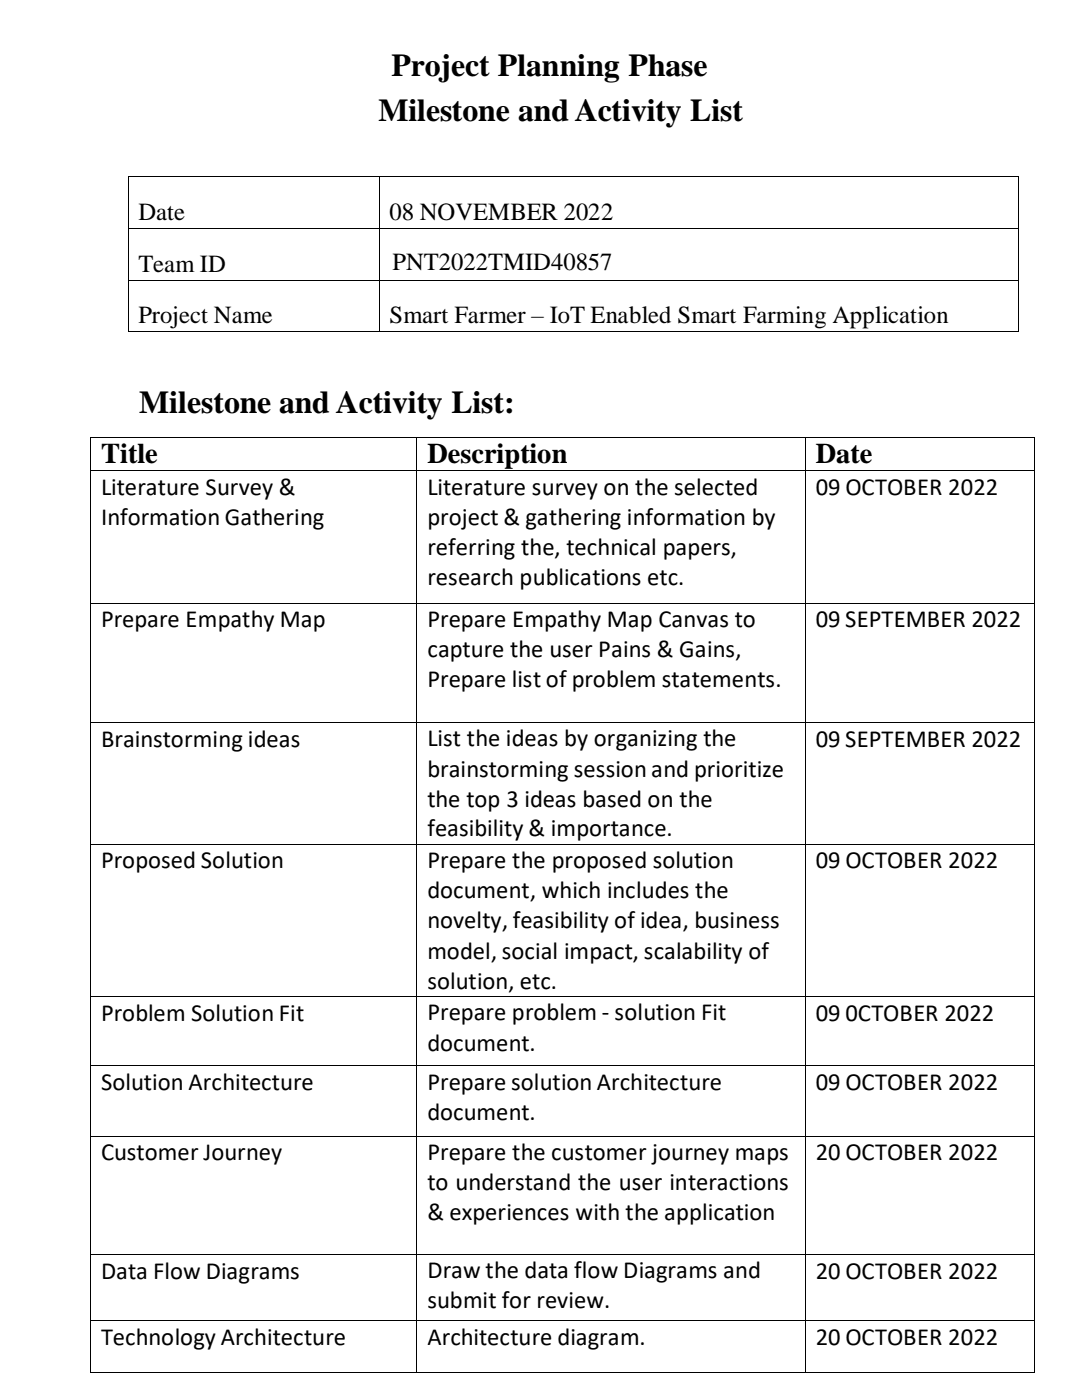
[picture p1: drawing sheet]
<svg xmlns="http://www.w3.org/2000/svg" width="216mm" height="279mm" viewBox="0 0 216 279" stroke-linecap="round" stroke-linejoin="round" font-family="sans-serif">
<defs><g id="words">
<g font-size="6.3">
<text x="78.1" y="15.1">Project Planning Phase</text>
<text x="75.5" y="24.2">Milestone and Activity List</text>
<text x="27.8" y="82.5">Milestone and Activity List:</text>
</g>
<g font-size="5.7">
<text x="20.2" y="92.3">Title</text>
<text x="85.3" y="92.3">Description</text>
<text x="162.8" y="92.3">Date</text>
</g>
<g font-size="4.9">
<text x="27.6" y="44">Date</text>
<text x="77.7" y="44">08 NOVEMBER 2022</text>
<text x="78.3" y="54">PNT2022TMID40857</text>
<text x="27.6" y="54.3">Team ID</text>
<text x="27.6" y="64.4">Project Name</text>
<text x="77.7" y="64.4">Smart Farmer – IoT Enabled Smart Farming Application</text>
<text x="20.2" y="98.7">Literature Survey &amp;</text>
<text x="85.3" y="98.7">Literature survey on the selected</text>
<text x="162.8" y="98.7">09 OCTOBER 2022</text>
<text x="20.2" y="104.8">Information Gathering</text>
<text x="85.3" y="104.8">project &amp; gathering information by</text>
<text x="85.3" y="110.8">referring the, technical papers,</text>
<text x="85.3" y="116.8">research publications etc.</text>
<text x="20.2" y="125.2">Prepare Empathy Map</text>
<text x="85.3" y="125.1">Prepare Empathy Map Canvas to</text>
<text x="162.8" y="125.2">09 SEPTEMBER 2022</text>
<text x="85.3" y="131.2">capture the user Pains &amp; Gains,</text>
<text x="85.3" y="137.2">Prepare list of problem statements.</text>
<text x="20.2" y="149.1">Brainstorming ideas</text>
<text x="85.3" y="149">List the ideas by organizing the</text>
<text x="162.8" y="149.1">09 SEPTEMBER 2022</text>
<text x="85.3" y="155">brainstorming sessionand prioritize</text>
<text x="85.3" y="161.1">the top 3 ideas based on the</text>
<text x="85.3" y="166.9">feasibility &amp; importance.</text>
<text x="20.2" y="173.3">Proposed Solution</text>
<text x="85.3" y="173.3">Prepare the proposed solution</text>
<text x="162.8" y="173.3">09 OCTOBER 2022</text>
<text x="85.3" y="179.3">document, which includes the</text>
<text x="85.3" y="185.3">novelty, feasibility of idea, business</text>
<text x="85.3" y="191.3">model, social impact, scalability of</text>
<text x="85.3" y="197.3">solution, etc.</text>
<text x="20.2" y="203.7">Problem Solution Fit</text>
<text x="85.3" y="203.6">Prepare problem - solution Fit</text>
<text x="162.8" y="203.7">09</text>
<text x="168.7" y="203.7">0CTOBER 2022</text>
<text x="85.3" y="209.7">document.</text>
<text x="20.2" y="217.6">Solution Architecture</text>
<text x="85.3" y="217.5">Prepare solution Architecture</text>
<text x="162.8" y="217.6">09 OCTOBER 2022</text>
<text x="85.3" y="223.5">document.</text>
<text x="20.2" y="231.5">Customer Journey</text>
<text x="85.3" y="231.5">Prepare the customer journey maps</text>
<text x="162.8" y="231.5">20 OCTOBER 2022</text>
<text x="85.3" y="237.5">to understand the user interactions</text>
<text x="85.3" y="243.5">&amp; experiences with the application</text>
<text x="20.2" y="255.2">Data Flow Diagrams</text>
<text x="85.3" y="255.1">Draw the data flow Diagrams and</text>
<text x="162.8" y="255.2">20 OCTOBER 2022</text>
<text x="85.3" y="261.1">submit for review.</text>
<text x="20.2" y="268.4">Technology Architecture</text>
<text x="85.3" y="268.4">Architecture diagram.</text>
<text x="162.8" y="268.4">20 OCTOBER 2022</text>
</g>
</g></defs>
<g fill="#000">
<path d="M25.6 35.2h.1v.2h-.1z" fill-rule="evenodd"/>
<path d="M25.6 35.2h.1v.2h-.1z" fill-rule="evenodd"/>
<path d="M75.6 35.2h.2v.2h-.2z" fill-rule="evenodd"/>
<path d="M203.1 35.2h.2v.2h-.2z" fill-rule="evenodd"/>
<path d="M203.1 35.2h.2v.2h-.2z" fill-rule="evenodd"/>
<path d="M25.6 45.6h.1v.1h-.1z" fill-rule="evenodd"/>
<path d="M25.6 56h.1v.2h-.1z" fill-rule="evenodd"/>
<path d="M75.6 45.6h.2v.1h-.2z" fill-rule="evenodd"/>
<path d="M75.6 56h.2v.2h-.2z" fill-rule="evenodd"/>
<path d="M203.1 45.6h.2v.1h-.2z" fill-rule="evenodd"/>
<path d="M203.1 56h.2v.2h-.2z" fill-rule="evenodd"/>
<path d="M25.6 66.1h.1v.1h-.1z" fill-rule="evenodd"/>
<path d="M25.6 66.1h.1v.1h-.1z" fill-rule="evenodd"/>
<path d="M75.6 66.1h.2v.1h-.2z" fill-rule="evenodd"/>
<path d="M203.1 66.1h.2v.1h-.2z" fill-rule="evenodd"/>
<path d="M203.1 66.1h.2v.1h-.2z" fill-rule="evenodd"/>
<path d="M18 87.3h.1v.2h-.1z" fill-rule="evenodd"/>
<path d="M18 87.3h.1v.2h-.1z" fill-rule="evenodd"/>
<path d="M18 93.8h.1v.2h-.1z" fill-rule="evenodd"/>
<path d="M83.1 87.3h.2v.2h-.2z" fill-rule="evenodd"/>
<path d="M83.1 93.8h.2v.2h-.2z" fill-rule="evenodd"/>
<path d="M160.7 87.3h.1v.2h-.1z" fill-rule="evenodd"/>
<path d="M160.7 93.8h.1v.2h-.1z" fill-rule="evenodd"/>
<path d="M206.4 87.3h.2v.2h-.2z" fill-rule="evenodd"/>
<path d="M206.4 87.3h.2v.2h-.2z" fill-rule="evenodd"/>
<path d="M206.4 93.8h.2v.2h-.2z" fill-rule="evenodd"/>
<path d="M18 120.3h.1v.1h-.1z" fill-rule="evenodd"/>
<path d="M83.1 120.3h.2v.1h-.2z" fill-rule="evenodd"/>
<path d="M160.7 120.3h.1v.1h-.1z" fill-rule="evenodd"/>
<path d="M206.4 120.3h.2v.1h-.2z" fill-rule="evenodd"/>
<path d="M18 144.1h.1v.2h-.1z" fill-rule="evenodd"/>
<path d="M83.1 144.1h.2v.2h-.2z" fill-rule="evenodd"/>
<path d="M160.7 144.1h.1v.2h-.1z" fill-rule="evenodd"/>
<path d="M206.4 144.1h.2v.2h-.2z" fill-rule="evenodd"/>
<path d="M18 168.4h.1v.1h-.1z" fill-rule="evenodd"/>
<path d="M83.1 168.4h.2v.1h-.2z" fill-rule="evenodd"/>
<path d="M160.7 168.4h.1v.1h-.1z" fill-rule="evenodd"/>
<path d="M206.4 168.4h.2v.1h-.2z" fill-rule="evenodd"/>
<path d="M18 198.8h.1v.1h-.1z" fill-rule="evenodd"/>
<path d="M83.1 198.8h.2v.1h-.2z" fill-rule="evenodd"/>
<path d="M160.7 198.8h.1v.1h-.1z" fill-rule="evenodd"/>
<path d="M206.4 198.8h.2v.1h-.2z" fill-rule="evenodd"/>
<path d="M18 212.7h.1v.1h-.1z" fill-rule="evenodd"/>
<path d="M83.1 212.7h.2v.1h-.2z" fill-rule="evenodd"/>
<path d="M160.7 212.7h.1v.1h-.1z" fill-rule="evenodd"/>
<path d="M206.4 212.7h.2v.1h-.2z" fill-rule="evenodd"/>
<path d="M18 226.6h.1v.2h-.1z" fill-rule="evenodd"/>
<path d="M83.1 226.6h.2v.2h-.2z" fill-rule="evenodd"/>
<path d="M160.7 226.6h.1v.2h-.1z" fill-rule="evenodd"/>
<path d="M206.4 226.6h.2v.2h-.2z" fill-rule="evenodd"/>
<path d="M18 250.3h.1v.1h-.1z" fill-rule="evenodd"/>
<path d="M83.1 250.3h.2v.1h-.2z" fill-rule="evenodd"/>
<path d="M160.7 250.3h.1v.1h-.1z" fill-rule="evenodd"/>
<path d="M206.4 250.3h.2v.1h-.2z" fill-rule="evenodd"/>
<path d="M18 263.5h.1v.1h-.1z" fill-rule="evenodd"/>
<path d="M18 273.9h.1v.2h-.1z" fill-rule="evenodd"/>
<path d="M18 273.9h.1v.2h-.1z" fill-rule="evenodd"/>
<path d="M83.1 263.5h.2v.1h-.2z" fill-rule="evenodd"/>
<path d="M83.1 273.9h.2v.2h-.2z" fill-rule="evenodd"/>
<path d="M160.7 263.5h.1v.1h-.1z" fill-rule="evenodd"/>
<path d="M160.7 273.9h.1v.2h-.1z" fill-rule="evenodd"/>
<path d="M206.4 263.5h.2v.1h-.2z" fill-rule="evenodd"/>
<path d="M206.4 273.9h.2v.2h-.2z" fill-rule="evenodd"/>
<path d="M206.4 273.9h.2v.2h-.2z" fill-rule="evenodd"/>
</g>
<g fill="none" stroke="#000" stroke-width=".2">
<path d="M25.7 35.4v10.2M25.7 35.3h49.9M75.7 35.4v10.2M75.8 35.3h127.3M203.2 35.4v10.2M25.7 45.7v10.3M25.7 56.2v9.9M25.7 45.7h49.9M25.7 56.1h49.9M75.7 45.7v10.3M75.7 56.2v9.9M75.8 45.7h127.3"/>
<path d="M75.8 56.1h127.3M203.2 45.7v10.3M203.2 56.2v9.9M25.7 66.1h49.9M75.8 66.1h127.3M18 87.5v6.3M18 94v26.3M18.1 87.4h65M18.1 93.9h65M83.2 87.5v6.3M83.2 94v26.3M83.3 87.4h77.4"/>
<path d="M83.3 93.9h77.4M160.8 87.5v6.3M160.8 94v26.3M160.8 87.4h45.6M160.8 93.9h45.6M206.5 87.5v6.3M206.5 94v26.3M18 120.4v23.7M18.1 120.3h65M83.2 120.4v23.7M83.3 120.3h77.4M160.8 120.4v23.7"/>
<path d="M160.8 120.3h45.6M206.5 120.4v23.7M18 144.3v24.1M18.1 144.2h65M83.2 144.3v24.1M83.3 144.2h77.4M160.8 144.3v24.1M160.8 144.2h45.6M206.5 144.3v24.1M18 168.5v30.3M18.1 168.5h65M83.2 168.5v30.3"/>
<path d="M83.3 168.5h77.4M160.8 168.5v30.3M160.8 168.5h45.6M206.5 168.5v30.3M18 198.9v13.8M18.1 198.9h65M83.2 198.9v13.8M83.3 198.9h77.4M160.8 198.9v13.8M160.8 198.9h45.6M206.5 198.9v13.8M18 212.8v13.8"/>
<path d="M18.1 212.7h65M83.2 212.8v13.8M83.3 212.7h77.4M160.8 212.8v13.8M160.8 212.7h45.6M206.5 212.8v13.8M18 226.8v23.5M18.1 226.7h65M83.2 226.8v23.5M83.3 226.7h77.4M160.8 226.8v23.5M160.8 226.7h45.6"/>
<path d="M206.5 226.8v23.5M18 250.4v13.1M18.1 250.4h65M83.2 250.4v13.1M83.3 250.4h77.4M160.8 250.4v13.1M160.8 250.4h45.6M206.5 250.4v13.1M18 263.6v10.3M18.1 263.6h65M18.1 274h65M83.2 263.6v10.3"/>
<path d="M83.3 263.6h77.4M83.3 274h77.4M160.8 263.6v10.3M160.8 263.6h45.6M160.8 274h45.6M206.5 263.6v10.3"/>
</g>
<use href="#words"/>
</svg>
